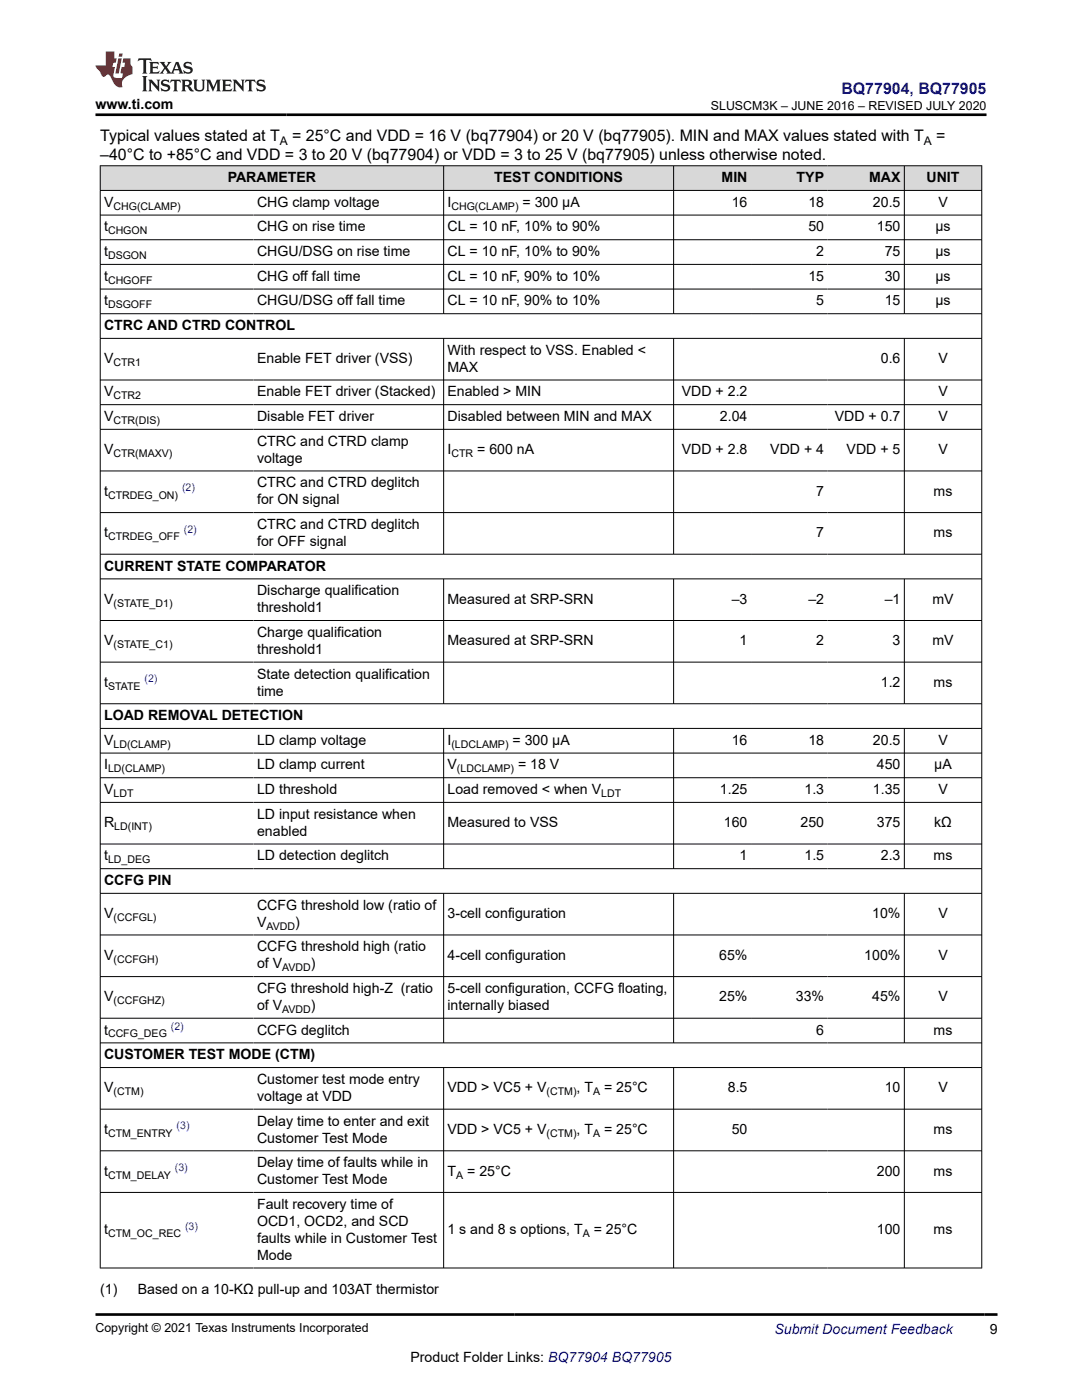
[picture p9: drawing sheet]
<svg xmlns="http://www.w3.org/2000/svg" width="216mm" height="279mm" viewBox="0 0 216 279" stroke-linecap="round" stroke-linejoin="round" font-family="sans-serif">
<defs><g id="words">
<text font-size="3.2" fill="#00f" x="167.9" y="18.7">BQ77904, BQ77905</text>
<g font-size="3.2">
<text x="20" y="28.2">Typical values stated at T</text>
<text x="58.3" y="28.2">= 25°C and VDD = 16 V (bq77904) or 20 V (bq77905). MIN and MAX values stated with T</text>
<text x="186.8" y="28.2">=</text>
<text x="20" y="32">–40°C to +85°C and VDD = 3 to 20 V (bq77904) or VDD = 3 to 25 V (bq77905) unless otherwise noted.</text>
</g>
<g font-size="2.8">
<text x="19" y="21.8">www.ti.com</text>
<text x="20.8" y="41.3">V</text>
<text x="45.4" y="36.4">PARAMETER</text>
<text x="51.3" y="41.3">CHG clamp voltage</text>
<text x="89.3" y="41.3">I</text>
<text x="98.6" y="36.4">TEST CONDITIONS</text>
<text x="104.3" y="41.3">= 300 µA</text>
<text x="144" y="36.4">MIN</text>
<text x="146" y="41.3">16</text>
<text x="159" y="36.4">TYP</text>
<text x="161.3" y="41.3">18</text>
<text x="173.4" y="36.4">MAX</text>
<text x="174.2" y="41.3">20.5</text>
<text x="184.9" y="36.4">UNIT</text>
<text x="187.2" y="41.3">V</text>
<text x="20.8" y="46.2">t</text>
<text x="51.3" y="46.2">CHG on rise time</text>
<text x="89.3" y="46.2">CL = 10 nF, 10% to 90%</text>
<text x="161.3" y="46.2">50</text>
<text x="175" y="46.2">150</text>
<text x="186.7" y="46.2">µs</text>
<text x="20.8" y="51.1">t</text>
<text x="51.3" y="51.1">CHGU/DSG on rise time</text>
<text x="89.3" y="51.1">CL = 10 nF, 10% to 90%</text>
<text x="162.9" y="51.1">2</text>
<text x="176.5" y="51.1">75</text>
<text x="186.7" y="51.1">µs</text>
<text x="20.8" y="56">t</text>
<text x="51.3" y="56">CHG off fall time</text>
<text x="89.3" y="56">CL = 10 nF, 90% to 10%</text>
<text x="161.3" y="56">15</text>
<text x="176.5" y="56">30</text>
<text x="186.7" y="56">µs</text>
<text x="20.8" y="61">t</text>
<text x="20.8" y="65.9">CTRC AND CTRD CONTROL</text>
<text x="51.3" y="61">CHGU/DSG off fall time</text>
<text x="89.3" y="61">CL = 10 nF, 90% to 10%</text>
<text x="162.9" y="61">5</text>
<text x="176.5" y="61">15</text>
<text x="186.7" y="61">µs</text>
<text x="89.3" y="70.8">With respect to VSS. Enabled &lt;</text>
<text x="20.8" y="72.5">V</text>
<text x="51.3" y="72.5">Enable FET driver (VSS)</text>
<text x="89.3" y="74.2">MAX</text>
<text x="175.8" y="72.5">0.6</text>
<text x="187.2" y="72.5">V</text>
<text x="20.8" y="79.1">V</text>
<text x="51.3" y="79.1">Enable FET driver (Stacked)</text>
<text x="89.3" y="79.1">Enabled &gt; MIN</text>
<text x="136.1" y="79.1">VDD + 2.2</text>
<text x="187.2" y="79.1">V</text>
<text x="20.8" y="84">V</text>
<text x="51.3" y="84">Disable FET driver</text>
<text x="51.3" y="89">CTRC and CTRD clamp</text>
<text x="89.3" y="84">Disabled between MIN and MAX</text>
<text x="143.7" y="84">2.04</text>
<text x="166.6" y="84">VDD + 0.7</text>
<text x="187.2" y="84">V</text>
<text x="20.8" y="90.6">V</text>
<text x="51.3" y="92.3">voltage</text>
<text x="89.3" y="90.6">I</text>
<text x="95.2" y="90.6">= 600 nA</text>
<text x="136.1" y="90.6">VDD + 2.8</text>
<text x="153.7" y="90.6">VDD + 4</text>
<text x="168.9" y="90.6">VDD + 5</text>
<text x="187.2" y="90.6">V</text>
<text x="20.8" y="99">t</text>
<text x="51.3" y="97.3">CTRC and CTRD deglitch</text>
<text x="51.3" y="100.6">for ON signal</text>
<text x="162.9" y="99">7</text>
<text x="186.3" y="99">ms</text>
<text x="20.8" y="107.3">t</text>
<text x="51.3" y="105.6">CTRC and CTRD deglitch</text>
<text x="162.9" y="107.3">7</text>
<text x="186.3" y="107.3">ms</text>
<text x="20.8" y="113.9">CURRENT STATE COMPARATOR</text>
<text x="51.3" y="109">for OFF signal</text>
<text x="51.3" y="118.8">Discharge qualification</text>
<text x="20.8" y="120.5">V</text>
<text x="51.3" y="122.2">threshold1</text>
<text x="89.3" y="120.5">Measured at SRP-SRN</text>
<text x="146" y="120.5">–3</text>
<text x="161.3" y="120.5">–2</text>
<text x="176.5" y="120.5">–1</text>
<text x="186.1" y="120.5">mV</text>
<text x="20.8" y="128.8">V</text>
<text x="51.3" y="127.1">Charge qualification</text>
<text x="51.3" y="130.5">threshold1</text>
<text x="89.3" y="128.8">Measured at SRP-SRN</text>
<text x="147.6" y="128.8">1</text>
<text x="162.9" y="128.8">2</text>
<text x="178.1" y="128.8">3</text>
<text x="186.1" y="128.8">mV</text>
<text x="20.8" y="137.1">t</text>
<text x="51.3" y="135.4">State detection qualification</text>
<text x="175.8" y="137.1">1.2</text>
<text x="186.3" y="137.1">ms</text>
<text x="20.8" y="143.7">LOAD REMOVAL DETECTION</text>
<text x="51.3" y="138.8">time</text>
<text x="20.8" y="148.6">V</text>
<text x="51.3" y="148.6">LD clamp voltage</text>
<text x="89.3" y="148.6">I</text>
<text x="102.3" y="148.6">= 300 µA</text>
<text x="146" y="148.6">16</text>
<text x="161.3" y="148.6">18</text>
<text x="174.2" y="148.6">20.5</text>
<text x="187.2" y="148.6">V</text>
<text x="20.8" y="153.6">I</text>
<text x="51.3" y="153.6">LD clamp current</text>
<text x="89.3" y="153.6">V</text>
<text x="103.4" y="153.6">= 18 V</text>
<text x="175" y="153.6">450</text>
<text x="186.4" y="153.6">µA</text>
<text x="20.8" y="158.5">V</text>
<text x="51.3" y="158.5">LD threshold</text>
<text x="89.3" y="158.5">Load removed &lt; when V</text>
<text x="143.7" y="158.5">1.25</text>
<text x="160.5" y="158.5">1.3</text>
<text x="174.2" y="158.5">1.35</text>
<text x="187.2" y="158.5">V</text>
<text x="20.8" y="165.1">R</text>
<text x="51.3" y="163.4">LD input resistance when</text>
<text x="51.3" y="166.8">enabled</text>
<text x="89.3" y="165.1">Measured to VSS</text>
<text x="144.4" y="165.1">160</text>
<text x="159.7" y="165.1">250</text>
<text x="175" y="165.1">375</text>
<text x="186.4" y="165.1">kΩ</text>
<text x="20.8" y="171.7">t</text>
<text x="51.3" y="171.7">LD detection deglitch</text>
<text x="147.6" y="171.7">1</text>
<text x="160.5" y="171.7">1.5</text>
<text x="175.8" y="171.7">2.3</text>
<text x="186.3" y="171.7">ms</text>
<text x="20.8" y="176.6">CCFG PIN</text>
<text x="20.8" y="183.3">V</text>
<text x="51.3" y="181.6">CCFG threshold low (ratio of</text>
<text x="51.3" y="184.9">V</text>
<text x="58.9" y="184.9">)</text>
<text x="89.3" y="183.3">3-cell configuration</text>
<text x="174" y="183.3">10%</text>
<text x="187.2" y="183.3">V</text>
<text x="20.8" y="191.6">V</text>
<text x="51.3" y="189.9">CCFG threshold high (ratio</text>
<text x="89.3" y="191.6">4-cell configuration</text>
<text x="143.5" y="191.6">65%</text>
<text x="172.5" y="191.6">100%</text>
<text x="187.2" y="191.6">V</text>
<text x="51.3" y="193.3">of V</text>
<text x="62" y="193.3">)</text>
<text x="20.8" y="199.9">V</text>
<text x="51.3" y="198.2">CFG threshold high-Z (ratio</text>
<text x="51.3" y="201.6">of V</text>
<text x="62" y="201.6">)</text>
<text x="89.3" y="198.2">5-cell configuration, CCFG floating,</text>
<text x="89.3" y="201.6">internally biased</text>
<text x="143.5" y="199.9">25%</text>
<text x="158.8" y="199.9">33%</text>
<text x="174" y="199.9">45%</text>
<text x="187.2" y="199.9">V</text>
<text x="20.8" y="206.5">t</text>
<text x="51.3" y="206.5">CCFG deglitch</text>
<text x="162.9" y="206.5">6</text>
<text x="186.3" y="206.5">ms</text>
<text x="20.8" y="211.4">CUSTOMER TEST MODE (CTM)</text>
<text x="20.8" y="218">V</text>
<text x="51.3" y="216.3">Customer test mode entry</text>
<text x="51.3" y="219.7">voltage at VDD</text>
<text x="89.3" y="218">VDD &gt; VC5 + V</text>
<text x="115.1" y="218">, T</text>
<text x="120.5" y="218">= 25°C</text>
<text x="145.2" y="218">8.5</text>
<text x="176.5" y="218">10</text>
<text x="187.2" y="218">V</text>
<text x="20.8" y="226.3">t</text>
<text x="51.3" y="224.6">Delay time to enter and exit</text>
<text x="89.3" y="226.3">VDD &gt; VC5 + V</text>
<text x="115.1" y="226.3">, T</text>
<text x="120.5" y="226.3">= 25°C</text>
<text x="146" y="226.3">50</text>
<text x="186.3" y="226.3">ms</text>
<text x="51.3" y="228">Customer Test Mode</text>
<text x="51.3" y="232.9">Delay time of faults while in</text>
<text x="20.8" y="234.6">t</text>
<text x="51.3" y="236.3">Customer Test Mode</text>
<text x="89.3" y="234.6">T</text>
<text x="93.2" y="234.6">= 25°C</text>
<text x="175" y="234.6">200</text>
<text x="186.3" y="234.6">ms</text>
<text x="51.3" y="241.2">Fault recovery time of</text>
<text x="51.3" y="244.6">OCD1, OCD2, and SCD</text>
<text x="20.8" y="246.3">t</text>
<text x="51.3" y="248">faults while in Customer Test</text>
<text x="51.3" y="251.4">Mode</text>
<text x="89.3" y="246.3">1 s and 8 s options, T</text>
<text x="118.5" y="246.3">= 25°C</text>
<text x="175" y="246.3">100</text>
<text x="186.3" y="246.3">ms</text>
<text x="20" y="258.2">(1)</text>
<text x="27.5" y="258.2">Based on a 10-KΩ pull-up and 103AT thermistor</text>
<text x="197.5" y="266.1">9</text>
<text x="81.9" y="271.7">Product Folder Links: BQ77904 BQ77905</text>
</g>
<text font-size="2.8" fill="#00f" x="154.5" y="266.2">Submit Document Feedback</text>
<g font-size="2.5">
<text x="141.9" y="21.9">SLUSCM3K – JUNE 2016 – REVISED JULY 2020</text>
<text x="19" y="265.9">Copyright © 2021 Texas Instruments Incorporated</text>
</g>
<g font-size="2.4">
<text x="55.8" y="28.9">A</text>
<text x="184.3" y="28.9">A</text>
</g>
<g font-size="2.1">
<text x="22.6" y="41.8">CHG(CLAMP)</text>
<text x="90.1" y="41.8">CHG(CLAMP)</text>
<text x="21.6" y="46.8">CHGON</text>
<text x="21.6" y="51.7">DSGON</text>
<text x="21.6" y="56.6">CHGOFF</text>
<text x="21.6" y="61.5">DSGOFF</text>
<text x="22.6" y="73.1">CTR1</text>
<text x="22.6" y="79.7">CTR2</text>
<text x="22.6" y="84.6">CTR(DIS)</text>
<text x="22.6" y="91.2">CTR(MAXV)</text>
<text x="90.1" y="91.2">CTR</text>
<text x="21.6" y="99.5">CTRDEG_ON)</text>
<text x="21.6" y="107.8">CTRDEG_OFF</text>
<text x="22.6" y="121.1">(STATE_D1)</text>
<text x="22.6" y="129.4">(STATE_C1)</text>
<text x="21.6" y="137.7">STATE</text>
<text x="22.6" y="149.2">LD(CLAMP)</text>
<text x="90.1" y="149.2">(LDCLAMP)</text>
<text x="21.6" y="154.1">LD(CLAMP)</text>
<text x="91.2" y="154.1">(LDCLAMP)</text>
<text x="22.6" y="159.1">LDT</text>
<text x="120" y="159.1">LDT</text>
<text x="22.8" y="165.7">LD(INT)</text>
<text x="21.6" y="172.3">LD_DEG</text>
<text x="22.6" y="183.8">(CCFGL)</text>
<text x="53.2" y="185.5">AVDD</text>
<text x="22.6" y="192.1">(CCFGH)</text>
<text x="56.3" y="193.8">AVDD</text>
<text x="22.6" y="200.4">(CCFGHZ)</text>
<text x="56.3" y="202.1">AVDD</text>
<text x="21.6" y="207">CCFG_DEG</text>
<text x="22.6" y="218.6">(CTM)</text>
<text x="109.1" y="218.6">(CTM)</text>
<text x="118.3" y="218.6">A</text>
<text x="21.6" y="226.9">CTM_ENTRY</text>
<text x="109.1" y="226.9">(CTM)</text>
<text x="118.3" y="226.9">A</text>
<text x="21.6" y="235.2">CTM_DELAY</text>
<text x="91" y="235.2">A</text>
<text x="21.6" y="246.9">CTM_OC_REC</text>
<text x="116.3" y="246.9">A</text>
</g>
<g font-size="2.1" fill="#00f">
<text x="36.3" y="98">(2)</text>
<text x="36.7" y="106.3">(2)</text>
<text x="28.8" y="136.2">(2)</text>
<text x="34.1" y="205.5">(2)</text>
<text x="35.2" y="225.4">(3)</text>
<text x="34.9" y="233.7">(3)</text>
<text x="36.9" y="245.4">(3)</text>
</g>
</g></defs>
<g fill="#d8d8d8">
<path d="M20 33.1h175.9v4.9h-175.9z" fill-rule="evenodd"/>
<path d="M20.1 33.1h68.4v4.8h-68.4z" fill-rule="evenodd"/>
<path d="M88.6 33.1h45.7v4.8h-45.7z" fill-rule="evenodd"/>
<path d="M134.5 33.1h15.4v4.8h-15.4z" fill-rule="evenodd"/>
<path d="M149.9 33.1h15.3v4.8h-15.3z" fill-rule="evenodd"/>
<path d="M165.2 33.1h15.2v4.8h-15.2z" fill-rule="evenodd"/>
<path d="M180.5 33.1h15.3v4.8h-15.3z" fill-rule="evenodd"/>
</g>
<g fill="none" stroke="#000" stroke-width=".2">
<path d="M19.9 33.1h176.1M19.9 38h176.1M20 33v220.1M88.5 33v29.7M134.4 33v29.7M180.5 33v29.7M195.9 33v220.1M19.9 42.9h176.1M19.9 47.8h176.1M19.9 52.8h176.1M19.9 57.7h176.1M19.9 62.6h176.1"/>
<path d="M19.9 67.5h176.1M19.9 75.8h176.1M88.5 67.5v43.2M134.4 67.5v43.2M180.5 67.5v43.2M19.9 80.8h176.1M19.9 85.7h176.1M19.9 94h176.1M19.9 102.3h176.1M19.9 110.6h176.1M19.9 115.5h176.1M88.5 115.5v25"/>
<path d="M134.4 115.5v25M180.5 115.5v25M19.9 123.8h176.1M19.9 132.1h176.1M19.9 140.4h176.1M19.9 145.4h176.1M19.9 150.3h176.1M19.9 155.2h176.1M88.5 145.4v28M134.4 145.4v28M180.5 145.4v28M19.9 160.1h176.1"/>
<path d="M19.9 168.4h176.1M19.9 173.4h176.1M19.9 178.3h176.1M88.5 178.3v29.9M134.4 178.3v29.9M180.5 178.3v29.9M19.9 186.6h176.1M19.9 194.9h176.1M19.9 203.2h176.1M19.9 208.1h176.1M19.9 213.1h176.1M88.5 213.1v40"/>
<path d="M134.4 213.1v40M180.5 213.1v40M19.9 221.4h176.1M19.9 229.7h176.1M19.9 238h176.1M19.9 253.1h176.1"/>
</g>
<path d="M27.7 11.6l-.2 .6 .5-.2h.6v.1v2.2l-.2 .4h1l-.2-.4v-2.2v-.1h.5l.5 .2-.1-.6zM29.8 12.4l.2 .3v1.6l-.2 .4h1.9l.1-.6a1.08 1.08 0 0 1-1.3 .2v-.7h.6l.4 .2v-.7l-.4 .2h-.6v-.5l.2-.2a1 1 0 0 1 1 .3l-.1-.5zM31.8 12.4l1 1.1-1 1.2h.9l-.2-.2 .4-.8 .5 .8-.2 .2h1.6l-.2-.2 .1-.5h1l.1 .5-.1 .2h.9l-.2-.4-.8-1.9h-.5l-1 2.1-.8-1.1 .9-1h-.8l.2 .2-.5 .6-.3-.6 .1-.2zM35.2 12.8l.4 1h-.8zM36.8 12.5a.65 .65 0 0 0-.2 .7 .65 .65 0 0 0 .6 .5l.7 .1 .1 .3a.79 .79 0 0 1-.7 .4 .79 .79 0 0 1-.7-.5l.1 .7 .2-.1a.93 .93 0 0 0 1.1 0 .93 .93 0 0 0 .4-.9 1.46 1.46 0 0 0-1.2-.6l-.1-.3a1.09 1.09 0 0 1 1.2 .2l-.2-.6-.1 .1-.6-.2zM28.4 15.2l.2 .4v2.2l-.2 .4h1l-.2-.4v-2.2l.2-.4zM29.6 15.9l.2 .4v1.5l-.2 .4h.8l-.3-.4v-1.3l1.7 1.8v-2l.2-.4h-.8l.2 .2 .1 1.1-1.2-1.3zM32.3 16a.65 .65 0 0 0-.2 .8 .65 .65 0 0 0 .7 .4l.6 .2 .1 .2a.79 .79 0 0 1-.7 .4 .79 .79 0 0 1-.7-.5l.1 .7 .2-.1a.93 .93 0 0 0 1.1 .1 .93 .93 0 0 0 .4-1 1.46 1.46 0 0 0-1.2-.5l-.1-.4a1.09 1.09 0 0 1 1.2 .2l-.2-.6-.1 .1-.6-.1zM34.1 15.9l-.1 .6a.63 .63 0 0 1 .7-.3l.1 1.6-.3 .4h1l-.2-.4v-1.6a.66 .66 0 0 1 .8 .3l-.1-.6zM36.2 15.9l.2 .4v1.5l-.2 .4h.9l-.2-.2v-.7h.5l.1 .2a.79 .79 0 0 0 1.2 .6l-1-.9a.61 .61 0 0 0 .6-.6 .61 .61 0 0 0-.5-.7zM36.9 16.2h.2a.47 .47 0 0 1 .5 .1 .47 .47 0 0 1 .1 .5l-.2 .1-.6 .1zM38.5 15.9l.2 .2a2.27 2.27 0 0 0 .4 2 1.04 1.04 0 0 0 1.7-.7v-1.3l.2-.2h-.8l.2 .4v1.1a.6 .6 0 0 1-.6 .6 .6 .6 0 0 1-.6-.6v-1.1l.3-.4zM41.1 15.9l.2 .4v1.5l-.2 .4h.7l-.2-.4v-1.4l.9 1.9 .8-1.9v1.4l-.2 .4h1l-.3-.4v-1.5l.3-.4h-.8l-.7 1.5-.7-1.5zM44.3 15.9l.2 .4v1.5l-.2 .4h1.9l.1-.6a1.09 1.09 0 0 1-1.3 .2v-.7h.6l.4 .2v-.6l-.4 .2h-.6v-.6l.2-.1a1.01 1.01 0 0 1 1 .3l-.1-.6zM46.4 15.9l.3 .4v1.5l-.3 .4h.8l-.2-.4v-1.3l1.6 1.8v-2l.2-.4h-.7l.2 .2v1.1l-1.2-1.3zM49 15.9l-.1 .6a.63 .63 0 0 1 .8-.3v1.6l-.3 .4h1l-.2-.4v-1.6a.66 .66 0 0 1 .8 .3l-.1-.6zM51.4 16a.65 .65 0 0 0-.2 .8 .65 .65 0 0 0 .6 .4l.6 .2 .2 .2a.79 .79 0 0 1-.8 .4 .79 .79 0 0 1-.6-.5l.1 .7 .2-.1a.93 .93 0 0 0 1 .1 .93 .93 0 0 0 .5-1 1.46 1.46 0 0 0-1.3-.5l-.1-.4a1.09 1.09 0 0 1 1.3 .2l-.2-.6-.2 .1-.5-.1z" fill="#231f20"/>
<path d="M21.1 10.3v2.7h-2.1l.1 .4 .9 1a.95 .95 0 0 0 .9 .9 .59 .59 0 0 1 .6-.4 .59 .59 0 0 1 .5 .3l.4 .8a1.59 1.59 0 0 0 2.1 1.4 1.61 1.61 0 0 1 1-2.3l1-.3-.1-1.5a1.59 1.59 0 0 1-.4-1.7h-1.4l-.2 .9h.5l-.1 .9h-.5l-.2 .9v.3l.4 .1-.2 .9h-.6a.73 .73 0 0 1-1.1-.7l.3-1.5h-.5l.2-.9h.5l.2-.9h-.5v-1.3zM23.6 11.6l-.6 3.1h.7l.6-3.1zM23.8 10.7l-.1 .6h.7l.1-.6z" fill="#ed1c24"/>
<path d="M19 22.9h177.8M19.1 262.3h179.9" fill="none" stroke="#000" stroke-width=".53"/>
<use href="#words"/>
</svg>
